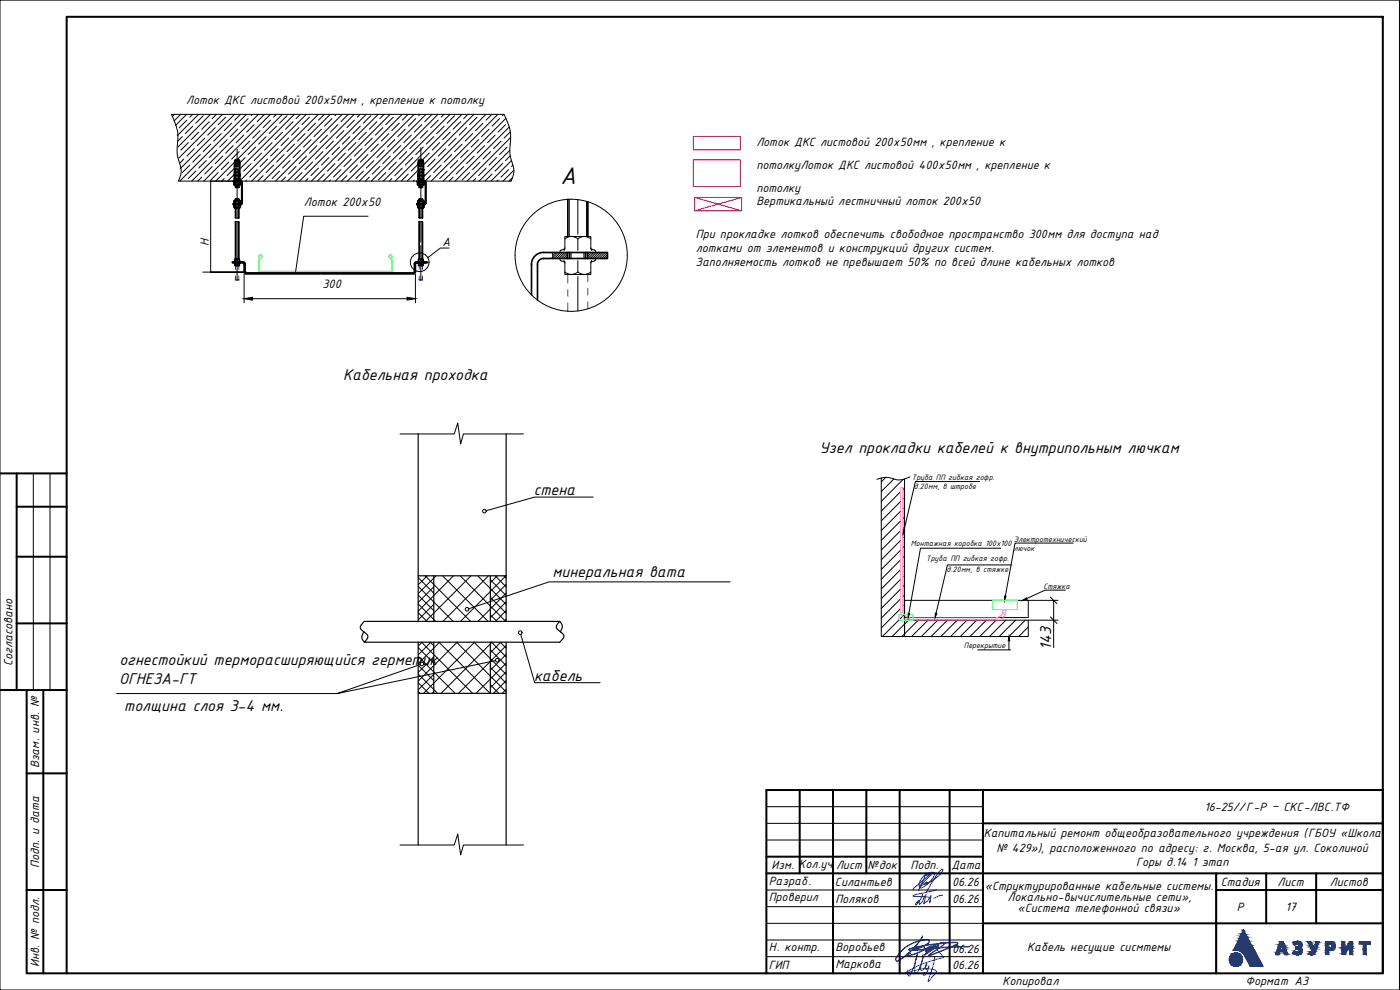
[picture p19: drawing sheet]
<svg xmlns="http://www.w3.org/2000/svg" width="420mm" height="297mm" viewBox="0 0 420 297" stroke-linecap="round" stroke-linejoin="round" font-family="sans-serif">
<defs><g id="words">
<text font-size="7.8" x="168.2" y="55.4">А</text>
<g font-size="5">
<text x="103" y="114.1">Кабельная проходка</text>
<text x="246" y="135.8">Узел прокладки кабелей к внутрипольным лючкам</text>
<text x="160.2" y="148.5">стена</text>
<text x="165.8" y="173.2">минеральная вата</text>
<text x="315.5" y="195" transform="rotate(-90 315.5 195)">143</text>
<text x="35.8" y="199.7">огнестойкий терморасширяющийся герметик</text>
<text x="35.7" y="205.1">ОГНЕЗА-ГТ</text>
<text x="160.3" y="204.2">кабель</text>
<text x="37.3" y="213.3">толщина слоя 3-4 мм.</text>
</g>
<g font-size="3.9">
<text x="55.9" y="31.3">Лоток ДКС листовой 200х50мм , крепление к потолку</text>
<text x="227" y="43.7">Лоток ДКС листовой 200х50мм , крепление к</text>
<text x="227" y="50.7">потолкуЛоток ДКС листовой 400х50мм , крепление к</text>
<text x="227" y="57.7">потолку</text>
<text x="91.2" y="61.9">Лоток 200х50</text>
<text x="227" y="61.5">Вертикальный лестничный лоток 200х50</text>
<text x="208.8" y="71.4">При прокладке лотков обеспечить свободное пространство 300мм для доступа над</text>
<text x="62.6" y="73.9" transform="rotate(-90 62.6 73.9)">H</text>
<text x="132.8" y="73.9">А</text>
<text x="208.8" y="75.6">лотками от элементов и конструкций других систем.</text>
<text x="208.8" y="79.7">Заполняемость лотков не превышает 50% по всей длине кабельных лотков</text>
<text x="96.8" y="86.5">300</text>
<text x="3.7" y="199.9" transform="rotate(-90 3.7 199.9)">Согласовано</text>
<text x="11.7" y="230.5" transform="rotate(-90 11.7 230.5)">Взам. инв. №</text>
<text x="361.5" y="243.3">16-25//Г-Р – СКС-ЛВС.ТФ</text>
<text x="295.2" y="251.2">Капитальный ремонт общеобразовательного учреждения (ГБОУ «Школа</text>
<text x="299" y="255.7">№ 429»), расположенного по адресу: г. Москва, 5-ая ул. Соколиной</text>
<text x="11.7" y="260.4" transform="rotate(-90 11.7 260.4)">Подп. и дата</text>
<text x="231.6" y="260.8">Изм. Кол.уч</text>
<text x="250.9" y="260.8">Лист</text>
<text x="260.4" y="260.8">№док</text>
<text x="273.3" y="260.8">Подп.</text>
<text x="285.5" y="260.6">Дата</text>
<text x="340.9" y="259.8">Горы д.14 1 этап</text>
<text x="230.7" y="265.4">Разраб.</text>
<text x="250.6" y="265.8">Силантьев</text>
<text x="285.8" y="265.8">06.26</text>
<text x="295.5" y="267.1">«Структурированные кабельные системы.</text>
<text x="366.4" y="265.8">Стадия</text>
<text x="383.4" y="265.8">Лист</text>
<text x="399.1" y="265.8">Листов</text>
<text x="230.7" y="270.4">Проверил</text>
<text x="250.7" y="270.8">Поляков</text>
<text x="285.8" y="270.8">06.26</text>
<text x="302.3" y="270.4">Локально-вычислительные сети»,</text>
<text x="305.3" y="273.7">«Система телефонной связи»</text>
<text x="371.2" y="273.3">Р</text>
<text x="385.8" y="273.3">17</text>
<text x="230.7" y="285.4">Н. контр.</text>
<text x="250.7" y="285.4">Воробьев</text>
<text x="285.8" y="285.8">06.26</text>
<text x="308.3" y="285.4">Кабель несущие сисмтемы</text>
<text x="11.7" y="290.1" transform="rotate(-90 11.7 290.1)">Инв. № подл.</text>
<text x="230.7" y="290.8">ГИП</text>
<text x="250.7" y="290.4">Маркова</text>
<text x="285.8" y="290.9">06.26</text>
<text x="300.9" y="295.4">Копировал</text>
<text x="373.8" y="295.4">Формат А3</text>
</g>
<g font-size="2.5">
<text x="273.7" y="144">Труба ПП гибкая гофр.</text>
<text x="274.2" y="146.7">д.20мм, в штробе</text>
<text x="273.3" y="163.9">Монтажная коробка 100х100</text>
<text x="304.3" y="162.6">Электротехнический</text>
<text x="304.3" y="165.3">лючок</text>
<text x="278" y="168.3">Труба ПП гибкая гофр.</text>
<text x="284.1" y="171.7">д.20мм, в стяжке</text>
<text x="313.2" y="176.7">Стяжка</text>
<text x="289.3" y="194.3">Перекрытие</text>
</g>
</g></defs>
<g fill="#fff" stroke="#fff" stroke-width=".3">
<path d="M125.3 61h2zM125.3 61l2.1 .1zM125.3 61l2.1 .1zM125.2 61.1h2.2zM125.2 61.1l2.1 .1z"/>
<path d="M125.4 60.3v.6h1.8zM125.4 60.9h1.8zM125.4 61h1.8zM125.4 61h1.8zM125.4 61h1.8zM125.3 61h1.9z"/>
<path d="M125.4 60.3h1.8v.6zM125.5 60.2l-.1 .1h1.8zM125.5 60.2l1.7 .1z"/>
<path d="M125.3 61.5h2zM125.2 61.4l2.1 .1zM125.2 61.4h2.2zM125.2 61.4h2.2zM125.3 61.3l2.1 .1z"/>
<path d="M125.4 61.6l1.8 .6v-.6zM125.4 61.6l1.8-.1zM125.4 61.5h1.8zM125.4 61.5h1.8zM125.4 61.5h1.8zM125.4 61.5h1.9z"/>
<path d="M125.4 61.6l1.8 .6h-1.8zM125.4 62.2h1.8zM125.4 62.2l1.6 .1z"/>
<path d="M70.1 61h2.1zM70.1 61l2.2 .1zM70.1 61l2.2 .1zM70.1 61.1h2.2zM70.1 61.1l2.1 .1z"/>
<path d="M70.3 60.3v.6h1.7zM70.3 60.9h1.7zM70.3 61h1.8zM70.2 61h1.9zM70.2 61h1.9zM70.1 61h2z"/>
<path d="M70.3 60.3h1.7v.6zM70.3 60.3h1.7zM70.4 60.2l1.6 .1z"/>
<path d="M70.1 61.5h2.1zM70.1 61.4l2.1 .1zM70.1 61.4h2.2zM70.2 61.3l2.1 .1zM70.2 61.3l2.1 .1z"/>
<path d="M70.3 61.6l1.7 .6v-.6zM70.3 61.6l1.8-.1zM70.3 61.5h1.8zM70.3 61.5h1.8zM70.2 61.5h1.9zM70.2 61.5h2z"/>
<path d="M70.3 61.6l1.7 .6h-1.7zM70.3 62.2h1.7zM70.3 62.2l1.6 .1z"/>
</g>
<path d="M73.3 89.6l2.5-.4v.8zM122.2 89.2l2.5 .4-2.5 .4z" fill="#000" stroke="#000" stroke-width=".3"/>
<path d="M71.2 44.8v20.6M126.3 44.3v21.1M173.4 59.9v10.4M71.2 66.5v17.5M126.3 66.5v6.1M126.3 73.7v10.3M173.4 83v10.3" fill="none" stroke="#000" stroke-width=".3"/>
<g fill="none" stroke="#000" stroke-width=".3">
<path d="M51.4 34.3h99.9a13.8 13.8 0 0 1 1.9 7.4l-.2 2.6a15.3 15.3 0 0 0 1.2 6.4 5.6 5.6 0 0 1-.8 3.6h-99.9a6.2 6.2 0 0 0 .1-6.2l-.5-2.5 .3-3.9a14 14 0 0 0-2-7.4zM52.4 34.3l-.7 .7M54.2 34.3l-2 2M56 34.3l-3.3 3.4M56.1 36.1l-2.3 2.2M57.8 34.3l-.8 .9M57.8 37.8l-2.2 2.3M59.6 34.3l-6.4 6.4M59.6 39.6l-2.2 2.3M61 34.7l-2.2 2.3M62.8 36.5l-2.2 2.3M63.2 34.3l-9.9 9.9"/>
<path d="M64.6 38.3l-2.2 2.3M65 34.3l-1.3 1.3M66.8 34.3l-13.2 13.2M67.7 35.2l-2.2 2.2M69.5 37l-2.2 2.2M70.4 34.3l-16.3 16.3M71.3 38.8l-2.2 2.2M72.2 34.3l-1.8 1.8M74 34.3l-20 20M74.5 35.6l-2.3 2.2M75.8 34.3l-.4 .4M76.3 37.4l-2.3 2.2"/>
<path d="M77.6 34.3l-20 20M78.1 39.2l-2.3 2.2M79.4 34.3l-2.2 2.2M81.2 34.3l-20 20M81.2 36.1l-2.2 2.2M83 34.3l-.9 .9M83 37.8l-2.2 2.3M84.8 34.3l-13.5 13.4M84.8 39.6l-2.3 2.3M86.1 34.7l-2.2 2.3M87.9 36.5l-2.2 2.3M88.3 34.3l-16.3 16.4"/>
<path d="M89.7 38.3l-2.2 2.3M90.1 34.3l-1.3 1.3M91.9 34.3l-19.9 20M92.9 35.2l-2.3 2.2M94.7 37l-2.3 2.2M95.5 34.3l-20 20M96.5 38.8l-2.3 2.2M97.3 34.3l-1.7 1.8M99.1 34.3l-20 20M99.6 35.6l-2.2 2.2M100.9 34.3l-.4 .4M101.4 37.4l-2.2 2.2"/>
<path d="M102.7 34.3l-20 20M103.2 39.2l-2.2 2.2M104.5 34.3l-2.2 2.2M106.3 34.3l-20 20M106.4 36.1l-2.3 2.2M108.1 34.3l-.8 .9M108.2 37.8l-2.3 2.3M109.9 34.3l-20 20M110 39.6l-2.3 2.3M111.3 34.7l-2.2 2.3M113.1 36.5l-2.2 2.3M113.5 34.3l-20 20"/>
<path d="M114.9 38.3l-2.3 2.3M115.3 34.3l-1.3 1.3M117.1 34.3l-20 20M118 35.2l-2.2 2.2M119.8 37l-2.2 2.2M120.7 34.3l-20 20M121.6 38.8l-2.2 2.2M122.5 34.3l-1.8 1.8M124.3 34.3l-20 20M124.8 35.6l-2.3 2.2M126 34.3l-.3 .4M126.6 37.4l-2.3 2.2"/>
<path d="M127.8 34.3l-20 20M128.4 39.2l-2.3 2.2M129.6 34.3l-2.1 2.2M131.4 34.3l-20 20M131.5 36.1l-2.2 2.2M133.2 34.3l-.8 .9M133.3 37.8l-2.2 2.3M135 34.3l-20 20M135.1 39.6l-2.2 2.3M136.4 34.7l-2.2 2.3M138.2 36.5l-2.2 2.3M138.6 34.3l-20 20"/>
<path d="M140 38.3l-2.2 2.3M140.4 34.3l-1.2 1.3M142.2 34.3l-15 15.1M143.2 35.2l-2.3 2.2M145 37l-2.3 2.2M145.8 34.3l-18.6 18.7M146.8 38.8l-2.3 2.2M147.6 34.3l-1.7 1.8M149.4 34.3l-20 20M149.9 35.6l-2.2 2.2M151.2 34.3l-.4 .4M151.7 37.4l-2.2 2.2"/>
<path d="M151.8 35.5l-18.8 18.8M152.8 38.1l-16.2 16.2M153.1 39.6l-1.8 1.8M54.7 41l-1.4 1.4M55.2 47.7l-1.3 1.3M56.5 42.8l-2.2 2.2M57 49.5l-2.3 2.3M58.3 44.6l-2.2 2.2M58.8 51.3l-2.3 2.3M60.1 46.4l-2.3 2.2M60.6 53.1l-1.2 1.2M61.4 41.4l-2.2 2.3"/>
<path d="M61.9 48.2l-2.3 2.2M63.2 43.2l-2.2 2.3M63.7 50l-2.3 2.2M65 45l-2.2 2.3M65.5 51.8l-2.3 2.2M66.4 40.1l-2.3 2.2M66.8 46.8l-2.2 2.3M67.3 53.6l-.8 .7M68.2 41.9l-2.3 2.2M68.6 48.6l-2.2 2.3M70 43.7l-2.3 2.2M70.4 48.1l.8-.5 .8 .5z"/>
<path d="M70.4 48.7l-5.7 5.6M70.4 52.3l-2.1 2M70.4 50.5l-2.2 2.2M70.4 48.1v1M70.4 54.1l-.3 .2M70.7 59.7v.5M70.8 48.3v.3M70.8 55.5v.8M70.9 51.4v.5l.3-.2 .2 .2v-.5M70.9 52.3v.5l.3-.2 .2 .2v-.5M70.9 50.5v.5l.3-.2 .2 .2v-.5M70.9 49.6v.5l.3-.2 .2 .2v-.5"/>
<path d="M71.6 48.3v.3M71.6 55.5v.8M71.6 59.7v.5M71.8 45.5l-2.3 2.2M72 48.1v1M72.2 52.2l-.2 .2M73.1 40.6l-2.2 2.2M73.6 47.3l-1.6 1.6M74 54l-.3 .3M74.9 42.3l-2.2 2.3M75.4 49.1l-2.3 2.2M76.7 44.1l-2.2 2.3"/>
<path d="M77.2 50.9l-2.3 2.2M78.5 45.9l-2.2 2.3M79 52.7l-1.7 1.6M79.9 41l-2.3 2.2M80.3 47.7l-2.2 2.3M81.7 42.8l-2.3 2.2M82.1 49.5l-2.2 2.3M83.5 44.6l-2.3 2.2M83.9 51.3l-2.2 2.3M85.3 46.4l-2.3 2.2M85.7 53.1l-1.2 1.2M86.6 41.4l-2.3 2.3"/>
<path d="M87.1 48.2l-2.3 2.2M88.4 43.2l-2.3 2.3M88.8 50l-2.2 2.2M90.2 45l-2.3 2.3M90.6 51.8l-2.2 2.2M91.5 40.1l-2.2 2.2M92 46.8l-2.3 2.3M92.4 53.6l-.7 .7M93.3 41.9l-2.2 2.2M93.8 48.6l-2.3 2.3M95.1 43.7l-2.2 2.2M95.6 50.4l-2.3 2.3"/>
<path d="M96.9 45.5l-2.2 2.2M97.4 52.2l-2.1 2.1M98.3 40.6l-2.3 2.2M98.7 47.3l-2.2 2.2M99.2 54l-.3 .3M100.1 42.3l-2.3 2.3M100.5 49.1l-2.2 2.2M101.9 44.1l-2.3 2.3M102.3 50.9l-2.2 2.2M103.7 45.9l-2.3 2.3M104.1 52.7l-1.6 1.6M105 41l-2.2 2.2"/>
<path d="M105.5 47.7l-2.3 2.3M106.8 42.8l-2.2 2.2M107.3 49.5l-2.3 2.3M108.6 44.6l-2.2 2.2M109.1 51.3l-2.3 2.3M110.4 46.4l-2.2 2.2M110.9 53.1l-1.3 1.2M111.7 41.4l-2.2 2.3M112.2 48.2l-2.2 2.2M113.5 43.2l-2.2 2.3M114 50l-2.3 2.2M115.3 45l-2.2 2.3"/>
<path d="M115.8 51.8l-2.3 2.2M116.7 40.1l-2.3 2.2M117.1 46.8l-2.2 2.3M117.6 53.6l-.8 .7M118.5 41.9l-2.3 2.2M118.9 48.6l-2.2 2.3M120.3 43.7l-2.3 2.2M120.7 50.4l-2.2 2.3M122.1 45.5l-2.3 2.2M122.5 52.2l-2.1 2.1M123.4 40.6l-2.2 2.2M123.9 47.3l-2.3 2.2"/>
<path d="M124.3 54l-.3 .3M125.2 42.3l-2.2 2.3M125.5 48.1l.8-.5 .8 .5zM125.5 48.1v1M125.6 52.8l-.4 .3M125.6 51l-3.4 3.3M125.6 49.2l-2.2 2.1M125.9 59.7v.5M125.9 48.3v.3M125.9 55.5v.8M126 51.4v.5l.3-.2 .3 .2v-.5M126 52.3v.5l.3-.2 .3 .2v-.5"/>
<path d="M126 50.5v.5l.3-.2 .3 .2v-.5M126 49.6v.5l.3-.2 .3 .2v-.5M126.7 48.3v.3M126.7 55.5v.8M126.7 59.7v.5M127 44.1l-2.2 2.3M127.1 48.1v1M127.5 50.9l-.3 .3M128.8 45.9l-2.2 2.3M129.3 52.7l-1.7 1.6M130.2 41l-2.3 2.2M130.6 47.7l-2.2 2.3"/>
<path d="M132 42.8l-2.3 2.2M132.4 49.5l-2.2 2.3M133.8 44.6l-2.3 2.2M134.2 51.3l-2.2 2.3M135.6 46.4l-2.3 2.2M136 53.1l-1.2 1.2M136.9 41.4l-2.3 2.3M137.4 48.2l-2.3 2.2M138.7 43.2l-2.3 2.3M139.2 50l-2.3 2.2M140.5 45l-2.3 2.3M140.9 51.8l-2.2 2.2"/>
<path d="M141.8 40.1l-2.2 2.2M142.3 46.8l-2.3 2.3M142.7 53.6l-.7 .7M143.6 41.9l-2.2 2.2M144.1 48.6l-2.3 2.3M145.4 43.7l-2.2 2.2M145.9 50.4l-2.3 2.3M147.2 45.5l-2.2 2.2M147.7 52.2l-2.1 2.1M148.6 40.6l-2.3 2.2M149 47.3l-2.2 2.2M149.5 54l-.3 .3"/>
<path d="M150.4 42.3l-2.3 2.3M150.8 49.1l-2.2 2.2M152.2 44.1l-2.3 2.3M152.6 50.9l-2.2 2.2M153 45.1l-9.2 9.2M153.1 43.2h.1M153.1 46.8l-1.4 1.4M153.2 41.3l-13 13M153.5 48.2l-6.1 6.1M153.8 53.3l-1 1M153.9 49.6l-.4 .4M154.2 51.1l-3.2 3.2"/>
<path d="M170.8 59.8v11.2M70.6 66.4l.5 .1M70.6 65.3l1.2 .1M70.7 62.3v3.1M70.7 66.5v11.3M71.2 66.5l.5 .1M71.6 62.3v3.1M71.6 66.5v11.3M125 78.6v.3l.3-.3M125.1 78.6h-.1M125.2 78.6l-.1 .1M125.4 78.6l-.3 .3"/>
<path d="M125.5 78.6l-.3 .3M125.6 78.6l-.3 .3M125.7 66.4l1.1 .2M125.7 65.3l1.2 .1M125.8 78.6l-.3 .3M125.8 78.7l-.2 .2M125.8 78.8l-.1 .1M125.9 62.3v3.1M125.9 66.5v11.3M126 78.6v.3M126.6 78.6v.3M126.7 62.3v3.1"/>
<path d="M126.7 66.5v11.3M126.9 78.6l-.1 .1M127 78.6l-.2 .2M127.1 78.6l-.3 .3M127.2 78.6l-.3 .3M127.3 78.6l-.3 .3M127.4 78.6l-.3 .3M127.6 78.6l-.3 .3M127.7 78.6l-.3 .3M127.8 78.6l-.3 .3M127.8 78.7l-.2 .2M127.8 78.8l-.1 .1"/>
<path d="M165.6 75.8l.3 .9-.4 .9M166.1 75.8l-.3 .3M166.8 75.8l-.9 .9M167.5 75.8l-1.8 1.8M168.1 75.8l-1.8 1.8M168.8 75.8l-1.8 1.8M169.5 75.8l-1.8 1.8M170.2 75.8l-1.8 1.8M170.3 76.3l-1.2 1.3M170.3 77l-.6 .6M171.4 75.8v1.8M175.2 75.8v1.8"/>
<path d="M176 60.4v10.6M176.9 75.8l-.6 .6M177.6 75.8l-1.3 1.2M178.3 75.8l-1.8 1.8M178.9 75.8l-1.8 1.8M179.6 75.8l-1.8 1.8M180.3 75.8l-1.8 1.8M181 75.8l-1.8 1.8M181.6 75.8l-1.8 1.8M182.3 75.8l-1.8 1.8M182.3 76.4l-1.1 1.2M182.3 77.1l-.5 .5"/>
<path d="M70.6 83.9l1.2 .1M125.7 83.9l1.2 .1"/>
</g>
<g fill="none" stroke="#000" stroke-width=".5">
<path d="M70 54.3l2.6 .2 .1 6.5-.2 .3h-2.5l2.3-.1 .2-.2v-6.3l-.2-.2zM70.2 55.4h.5M70.2 54.8h.5M70.2 54.5h2v.2h-2zM70.2 54.9l1.7-.2 .3 .2v.5l-1.8 .1-.2-.1zM70.2 52.6l.2 .2M70.3 53.6v.2M70.4 54.3h1.6zM70.4 49.1h1.6v4.5h-1.6zM70.4 54.3v-.5h1.6v.5M70.4 52.2l-.1 .4M70.5 49.4h.3v.6h-.2v-.6l-.1 .6z"/>
<path d="M70.6 49.5h.2M70.7 55.4h.9M70.7 52.7l-.1 .4zM70.7 51.4v.5zM70.7 48.4v.2M70.7 50.7v2.5M70.7 54.9v.5M70.7 55.5v.7M70.7 59.8v.4M70.7 54.9h.9M70.7 59.7l1 .1zM70.8 48.3l.9 .1z"/>
<path d="M71.6 49.4h.2v.6v-.6v.6h-.2zM71.6 49.5h.2M71.6 54.8h.5M71.6 54.9v.5M71.7 52.7v.4zM71.7 51.4v.5zM71.7 55.5v.7h-1h1M71.7 59.8v.4l.3 .1 .2 .9M71.7 48.4v.2M71.7 50.7v2.4M71.8 48.6l-1.4 .1v.4M71.8 48.6l.1 .5"/>
<path d="M72 53.6v.2M72 52.2l.1 .4M72.1 52.6l-.1 .2M72.1 55.4h-.5M125.3 55.4h.5M125.3 54.8h.5M125.3 54.5h2v.2h-2zM125.3 54.9l1.7-.2 .3 .2v.5l-1.7 .1-.3-.1zM125.4 52.8h.1M125.5 53.6v.2M125.5 54.3h1.6zM125.5 49.1h1.6v4.5h-1.6z"/>
<path d="M125.5 54.3v-.5h1.6v.5M125.5 52.2l-.1 .5M125.6 49.1v-.4l1.4-.1v.5M125.6 49.4h.3v.6h-.2v-.6l-.1 .6zM125.7 49.5h.2M125.8 51.4v.5zM125.8 59.8h1zM125.8 50.7v2.4M125.8 48.4h1zM125.8 48.4v.2M125.8 55.5v.7M125.8 59.8v.4"/>
<path d="M125.8 55.4h1M125.8 54.9v.5M125.8 54.9h1M126.7 49.4h.2v.6v-.6v.6h-.2zM126.7 49.5h.2M126.8 51.4v.5zM126.8 54.8h.5M126.8 55.5v.7h-1h1M126.8 59.8v.4l.4 .1 .1 .9M126.8 48.4v.2M126.8 50.7v2.4M126.8 54.9v.5"/>
<path d="M126.8 52.7v.4zM127.1 53.6v.2M127.1 52.2v.6M127.3 55.4h-.5M127.7 54.7l-.2-.2-2.4-.2h2.4l.3 .4M127.7 54.7v6.3M127.8 54.7v6.3M170.4 59.8v11.2M70.2 61.3l.1 .9 .4 .1v3.1M70.2 61.3l2.1 .1-.2 .1-.2 .8h-1.5zM70.2 61.3l2 .1-.3 .9h-1.4M70.3 60.3l1.6-.1 .1 .7 .3 .2-2.1 .1z"/>
<path d="M70.3 62.2l.2 .1M70.3 60.3h1.3M70.3 79h1.7M70.3 79h.2M70.5 78.5v-.7h1.3l.1 .7M70.5 79v.7h1.3l.1-.7M70.5 79v.1M70.5 79.5h.6M70.5 78.3l-.2 .2 1.7-.1M70.7 66.5v11.3M70.7 61.5v.7h.9M70.7 62.2l-.2 .1"/>
<path d="M70.7 60.3v.7M71.1 77.9h-.6M71.1 79.5h.7M71.2 77.9v.6M71.2 79v.5M71.6 60.3v.7M71.6 61.5v.7M71.7 62.3v3.1M71.7 66.6v11.2M71.8 60.2l.2 .1M71.8 78.3l.2 .1M71.8 77.9h-.6"/>
<path d="M71.8 60.2h-1.4l-.3 .9 2.1 .1M71.8 60.2l-.2 .1M71.8 79v.1M72 79h-.1M72 62.2h-.4M124.4 79.2v2.4l-.3 .3h-50.3l-.2-.2-.2-3-3.7-.1v.3h3.4l.2 .3v2.6l.6 .4h50.2l.4-.2 .2-.4v-2.4M125 78.6l-.5 .1-.1 .5M125 78.8l-.3 .4M125 78.6h3.2v.3h-3.2M125.4 62.2l.2 .1M125.5 79h.1M125.5 79h1.6"/>
<path d="M125.5 60.2h1.5l.4 .9-2.1 .1zM125.6 78.5v-.7h1.4v.7M125.6 79v.7h1.4v-.7M125.6 79v.1M125.6 60.2l-.2 .1M125.6 79.5h.7M125.6 60.2l1.1 .1M125.6 62.3h1.4l.4-.9-2.1-.1h2l-.3 1h-1.5l-.3-.9 .2 .2v.6l.4 .1v3.1M125.8 78.6v.3M125.8 66.5v11.3M125.8 61.5l.1 .7-.3 .1M125.9 60.3l-.1 .7"/>
<path d="M125.9 78.6v.3M126.3 77.9h-.7M126.3 79.5h.6M126.3 77.9v.6M126.3 79v.5M126.7 78.6v.3M126.7 60.3l.1 .7M126.7 62.2h-.8M126.8 61.5l-.1 .7M126.8 62.3v3.1M126.8 66.6v11.2M126.8 78.6v.3"/>
<path d="M126.9 60.2l-.2 .1M126.9 60.2l.2 .1M126.9 78.3l.3 .2h-1.8l.2-.2M126.9 77.9h-.6M127 60.2h-1.5l-.1 .7-.2 .2 2.1 .1M127 79l-.1 .1M127.1 79h-.1M127.1 62.2h-.4M127.7 61l-.2 .2-2.4 .1h2.4l.3-.3M163.1 75.7a3.6 3.6 0 0 0-3.6 3.6v9.2M163.1 77.5a1.81 1.81 0 0 0-1.8 1.8v10.7M163.1 75.8h19.2v1.8h-19.2"/>
<path d="M170.3 75.8v1.8M170.9 75.8v1.8M175.7 75.8v1.8M176.3 75.8v1.8M176.4 60.5v10.5"/>
</g>
<!-- layer: PDF _0 -->
<g fill="none" stroke="#000" stroke-width=".3">
<path d="M168.6 75.8h9.6M169.2 75.1l.3-.4v-3.7h7.8v3.7l.3 .4M169.2 78.5l-.8-.2a.37 .37 0 0 1-.3-.5 .37 .37 0 0 1 .5-.2h9.6a.37 .37 0 0 1 .6 .2 .37 .37 0 0 1-.4 .5l-.8 .2M169.2 78.2l.3 .4v3.8h7.8v-3.8l.3-.4M169.2 78.5l.3 .4M169.5 74.4l-.1 .3-1 .3a.37 .37 0 0 0-.3 .5 .37 .37 0 0 0 .5 .2M173.4 71.7v3.4M173.4 78.2v3.4M173.4 71.7a3 3 0 0 0-3.9 0M177.3 71.7a2.99 2.99 0 0 0-3.9 0M177.3 74.4l.3 .4 .8 .2a.37 .37 0 0 1 .4 .5 .37 .37 0 0 1-.6 .2M177.6 78.5l-.3 .4"/>
<path d="M169.5 81.6a3 3 0 0 0 3.9 0M173.4 81.6a2.99 2.99 0 0 0 3.9 0M264.5 143.4v47.6h7v-47.3M265.8 143.2l-1.3 1.4M268.3 143.7l-3.8 3.8M270.2 147.6l-5.7 5.8M270.2 150.5l-5.7 5.8M270.2 153.4l-5.7 5.8M270.2 156.3l-5.7 5.8M270.2 159.3l-5.7 5.7M271.1 143.8l-6.6 6.6M271.5 146.3l-.5 .5"/>
<path d="M271.5 149.3l-.5 .4M271.5 152.2l-.5 .4M271.5 155.1l-.5 .5M271.5 158.1l-.5 .4M273.1 143.1a6.4 6.4 0 0 1-6.2 .2l-1.2-.1-2.5 .6M270.2 162.2l-5.7 5.8M270.2 165.1l-5.7 5.8M270.2 168l-5.7 5.8M270.2 170.9l-5.7 5.8M270.2 173.9l-5.7 5.7M270.2 176.8l-5.7 5.8M270.2 179.7l-5.7 5.8"/>
<path d="M271.5 161l-.5 .4M271.5 163.9l-.5 .4M271.5 166.8l-.5 .4M271.5 169.7l-.5 .5M271.5 172.7l-.5 .4M271.5 175.6l-.5 .4M271.5 178.5l-.5 .4M315.2 179.2l2 1.9M270.2 182.6l-5.7 5.8M271.5 186.1h37.1v4.9h-37.1zM271.5 180.1h37.1v5.2h-37.1zM271.5 181.4l-.5 .4"/>
<path d="M271.5 184.3l-6.7 6.7M272.7 186.1l-5 4.9M275.6 186.1l-4.9 4.9M278.5 186.1l-4.9 4.9M281.4 186.1l-4.9 4.9M284.3 186.1l-4.9 4.9M287.3 186.1l-5 4.9M290.2 186.1l-4.9 4.9M293.1 186.1l-4.9 4.9M296 186.1l-4.9 4.9M298.9 186.1l-4.9 4.9M301.9 186.1l-4.9 4.9"/>
<path d="M304.8 186.1l-4.9 4.9M307.7 186.1l-4.9 4.9M308.6 188.1l-2.9 2.9M315.2 185.1l2 2"/>
</g>
<g fill="none" stroke="#00f" stroke-width=".3">
<path d="M70.7 79.7v1.1M71.7 79.7v1.1M125.8 79.7v1.1M126.8 79.7v1.1M70.7 82.8v1.2M71.7 82.8v1.2M125.8 82.8v1.2M126.8 82.8v1.2M170.4 82.4v2.5M170.4 86.9v2M170.4 90.9v2.5M176.4 82.4v2.1"/>
<path d="M176.4 86.5v2M176.4 90.5v2.2"/>
</g>
<g fill="none" stroke="#000" stroke-width=".3">
<path d="M63.2 54.3h6.8M63.2 54.4h.1M63.2 54.4v27.2M134.7 74.4h-2.6l-3.7 2.9M60.9 81.6h13h-10.7M63.2 81.6h.1M73.3 82.3v8.6M75.8 89.6h46.4M124.7 82.3v8.6"/>
<circle cx="126" cy="78.7" r="2.8"/>
<circle cx="171.4" cy="76.6" r="16.8"/>
</g>
<!-- layer: PDF _0 -->
<path d="M77.8 77.2l.1 .2M77.8 77.2a.45 .45 0 0 1 .1-.6 .45 .45 0 0 1 .6 .1 .45 .45 0 0 1 0 .6 .51 .51 0 0 0-.1-.7 .51 .51 0 0 0-.7 .1 .51 .51 0 0 0 .2 .8M77.9 77.4l-.1 .5M77.9 77.4l-.2 .7 .1 3.3h39.7l.1-3.3-.3-.4v-.3M116.8 77.3a.47 .47 0 0 1 0-.6 .47 .47 0 0 1 .7 0 .47 .47 0 0 1-.1 .7M117.5 77.3a.5 .5 0 0 0-.1-.7 .5 .5 0 0 0-.6 0 .5 .5 0 0 0 0 .7M117.5 77.3l-.2 .2 .3 .6-.1 3.4h-39.7l-.2-.2 .2-3.4" fill="none" stroke="#0f0" stroke-width=".3"/>
<path d="M110.5 64.9h-19.4l-2.4 16.5" fill="none" stroke="#000" stroke-width=".3"/>
<path d="M208.1 40.9h14.1v4h-14.1zM208.1 47.9h14.1v8.1h-14.1zM208.5 59.2h14.1v4h-14.1zM208.5 59.2l14.1 4M222.6 59.2l-14.1 4" fill="none" stroke="#f00" stroke-width=".3"/>
<g fill="none" stroke="#000" stroke-width=".3">
<path d="M125.5 178.6l4.7 4.6M125.5 175.9l10.5 10.5M125.5 173.3l4.7 4.7M125.6 172.8l-.1 .1M127.6 172.8l2.6 2.5M128.2 172.8l-2.7 2.7M130.2 173.4l-4.7 4.7M130.2 176.1l-4.7 4.6M130.2 175.4l11.1 11M130.9 172.8l-.7 .6M132.8 172.8l13.7 13.6M136.1 172.8l-10.6 10.6"/>
<path d="M138.1 172.8l13.7 13.6M141.4 172.8l-13.7 13.6M143.3 172.8l3.9 3.8M146.6 172.8l-13.7 13.6M147.2 179.2l4.7 4.8M147.2 176.6l4.7 4.7M147.2 174l4.7 4.7M147.2 177.4l-9 9M148.6 172.8l3.3 3.3M149.2 172.8l-2 2M151.2 172.8l.7 .6M151.9 172.8l-4.7 4.7"/>
<path d="M151.9 175.3l-4.7 4.8M151.9 178l-8.4 8.4M125.5 196.9l11.1 11.1M125.5 181.2l5.3 5.2M125.5 199.6l4.7 4.6M125.5 194.3l4.7 4.7M125.5 183.8l2.6 2.6M126.5 192.7l15.3 15.3M126.7 192.7l-1.2 1.2M129.1 192.7l1.1 1M129.3 192.7l-3.8 3.8M130.2 181.3l-4.7 4.7"/>
<path d="M130.2 197.1l-4.7 4.6M131.7 192.7l15.4 15.3M131.9 192.7l-6.4 6.4M137 192.7l14.9 14.9M137.2 192.7l-11.7 11.7M142.3 192.7l9.6 9.6M142.4 192.7l-15.3 15.3M147.2 195l4.7 4.7M147.2 184.5l1.9 1.9M147.5 192.7l4.4 4.4M147.7 192.7l-15.3 15.3M150.1 192.7l1.8 1.8"/>
<path d="M150.3 192.7l-3.1 3.1M151.9 193.7l-14.3 14.3M151.9 199l-9 9M151.9 180.6l-4.7 4.7M151.9 183.2l-3.2 3.2M151.9 185.8l-.6 .6M151.9 196.4l-4.7 4.7M125.5 202.2l5.8 5.8M125.5 207.5l.6 .5M125.5 204.8l3.2 3.2M130.2 202.3l-4.7 4.7M130.2 207.6l-.5 .4"/>
<path d="M147.2 205.5l2.5 2.5M147.2 200.2l4.7 4.8M151.9 201.6l-4.7 4.8M151.9 204.2l-3.8 3.8M151.9 206.9l-1.2 1.1"/>
</g>
<!-- layer: PDF _0 -->
<path d="M125.5 130.2v56.2M151.9 130.2v56.2M125.5 172.8h26.4M130.2 172.8v13.6M147.2 172.8v13.6M109.2 189.6a2.15 2.15 0 0 0 .2 3.1M125.5 192.7v60.8M130.2 192.7v15.3M147.2 192.7v15.3M151.9 192.7v60.8M168 186.4h-58.6a1.98 1.98 0 0 0-1.1 2.3l.2 .3a3.4 3.4 0 0 1 1.9 2l-.3 .8-.7 .9h58.6a1.96 1.96 0 0 0 1.1-2.3l-.3-.3a3.3 3.3 0 0 1-1.9-2l.4-.8 .7-.9a2.14 2.14 0 0 1 .2 3.2M125.5 208h26.4" fill="none" stroke="#000" stroke-width=".35"/>
<g fill="none" stroke="#000" stroke-width=".3">
<path d="M120 130.2h16.3l1.1-3.3 .8 6.3 .9-3h18M178 149.1h-17.5l-14.6 4.1M219.1 174.6h-54.3l-24.1 8.1M148.7 198.2l-47.5 9.9 24.9-8.7M156.3 190.3l4.2 14.5h19.6M35 208.1h66.2M120 253.5h16.3l1.1-3.3 .8 6.3 .9-3h18"/>
<circle cx="145.4" cy="153.4" r=".54"/>
<circle cx="126.6" cy="199.2" r=".54"/>
<circle cx="140.2" cy="182.8" r=".54"/>
<circle cx="149.2" cy="198.1" r=".54"/>
<circle cx="156.1" cy="189.8" r=".54"/>
</g>
<path d="M294 144.5h-19.3l-3.4 14.5M300.3 164.5h-24l-3.5 19.5M303.6 169.5h-19.3l-3.4 14.5M319.8 177.1h-6.1l-5.5 2.5M322.1 162.9h-17.5l-2.9 15.9M293.4 195h9.9M302.8 192.3v2.7M308.6 180.1h8.9M308.6 186.1h8.9M316.2 180.1v14.2" fill="none" stroke="#000" stroke-width=".3"/>
<path d="M271.1 159h.4l-.5 1.3zM301.5 178.8l.4 .1-.4 1.2zM307 180.1l1-.7 .2 .4zM272.6 184h.4l-.4 1.3zM280.7 184l.4 .1-.5 1.2zM302.8 191l.2 1.3h-.4z" fill="#000" stroke="#000" stroke-width=".3"/>
<!-- layer: PDF _0 -->
<path d="M270.2 146.3h.8v37.5h-.8v-37.5h.8M270.2 183.8a2.59 2.59 0 0 0 2.7 2.3M271 183.8a2.11 2.11 0 0 0 1.9 1.5M301 183.8a2.11 2.11 0 0 1-1.8 1.5v.8h-26.3v-.8h26.3v.8a2.59 2.59 0 0 0 2.6-2.3M301 182.9h.8v.9h-.8v-.9h.8" fill="none" stroke="#f0f" stroke-width=".3"/>
<path d="M269.9 184.3h4.1v1.8h-4.1zM297.8 180.1h7.5v2.8h-7.5z" fill="none" stroke="#0ff" stroke-width=".3"/>
<path d="M272.4 291l.1 1.4 .4 .5 1.4-2.9 1.2-4.4-.9 3.4v2.8l.1 .2h.3l.7-.8 1.6-4.3-.3-.5-.8 4.6 .4 .1 .4-.1 1-1.2 .1-.7-.4 1 .1 .7 .5-.1 .5-.9-.8 2.3-.3 .4-.5 .1-.1-.2 .3-.6M280.6 284.2l2.5 2.8v.3l-6.4 2-5 2.7 5.3-1.3 3.6 .3 .4 .4v.5l-2.4 2.6 1.5-4.8 .5-2.6" fill="none" stroke="#003fff" stroke-width=".3"/>
<g fill="#2a3756" stroke="#2a3756" stroke-width=".3">
<path d="M370.2 285.1h.3z"/>
<path d="M392.4 282.5h.5z"/>
<path d="M393.3 286.5h.6z"/>
<path d="M389.3 282.4h.2z"/>
<path d="M389.1 286.5h.6z"/>
<path d="M385.5 286.4h1z"/>
<path d="M373.1 279.2l.2 .1zM373.1 279.2l.2 .1z"/>
<path d="M373 279.3l.4 .1zM373 279.3l.4 .1h-.5z"/>
<path d="M372.9 279.4l.8 .7-.3-.7zM372.9 279.4l.8 .7h-1.1z"/>
<path d="M372.6 280.1l1.3 .2-.2-.2zM372.6 280.1l1.3 .2h-1.4z"/>
<path d="M372.5 280.3l1.6 .6-.2-.6zM372.5 280.3l1.6 .6h-1.9z"/>
<path d="M372.2 280.9l2.2 .4-.3-.4zM372.2 280.9l2.2 .4h-2.4z"/>
<path d="M372 281.3l2.5 .2-.1-.2zM372 281.3l2.5 .2h-2.6z"/>
<path d="M371.9 281.5l3 .8-.4-.8zM371.9 281.5l3 .8h-3.4z"/>
<path d="M371.5 282.3l3.5 .1zM371.5 282.3l3.5 .1z"/>
<path d="M371.5 282.4l4.1 1.1-.6-1.1zM371.5 282.4l4.1 1.1h-4.7z"/>
<path d="M370.9 283.5l4.8 .3-.1-.3zM370.9 283.5l4.8 .3h-4.9z"/>
<path d="M370.8 283.8l5.3 .6-.4-.6zM370.8 283.8l5.3 .6h-5.6z"/>
<path d="M370.5 284.4l5.6 .1zM370.5 284.4l5.6 .1z"/>
<path d="M370.5 284.5l5.8 .4-.2-.4zM370.5 284.5l5.8 .4h-6z"/>
<path d="M370.3 284.9l6.1 .2-.1-.2zM370.3 284.9l6.1 .2h-6.2z"/>
<path d="M370.2 285.1h.7zM370.2 285.1h.5z"/>
<path d="M370.9 285.1h5.5zM370.9 285.1h5.5z"/>
<path d="M370.2 285.1h.5zM370.2 285.1h.3z"/>
<path d="M371.1 285.1h5.3zM371.1 285.1h5.3z"/>
<path d="M371.3 285.1h5.2zM371.3 285.1h5.2z"/>
<path d="M371.3 285.1h5.2zM371.3 285.1h5.2z"/>
<path d="M371.4 285.1l5.1 .1zM371.4 285.1l5.1 .1z"/>
<path d="M371.6 285.2h4.9zM371.6 285.2h4.9z"/>
<path d="M371.8 285.2l4.8 .1zM371.8 285.2l4.8 .1z"/>
<path d="M371.9 285.3l4.7 .1zM371.9 285.3l4.7 .1z"/>
<path d="M372.1 285.4h4.5zM372.1 285.4h4.5z"/>
<path d="M372.3 285.4l4.4 .1zM372.3 285.4l4.4 .1z"/>
<path d="M372.4 285.5l4.3 .1zM372.4 285.5l4.3 .1z"/>
<path d="M372.6 285.6l4.2 .1zM372.6 285.6l4.2 .1z"/>
<path d="M372.7 285.7h4.1zM372.7 285.7h4.1z"/>
<path d="M372.7 285.7l4.2 .2zM372.7 285.7l4.2 .2z"/>
<path d="M372.8 285.9l4.1 .1zM372.8 285.9l4.1 .1z"/>
<path d="M373 286l4 .1zM373 286l4 .1z"/>
<path d="M373.1 286.1l4 .2zM373.1 286.1l4 .2z"/>
<path d="M373.2 286.3l3.9 .1zM373.2 286.3l3.9 .1z"/>
<path d="M373.3 286.4l3.9 .1zM373.3 286.4l3.9 .1z"/>
<path d="M373.4 286.5l3.9 .2-.1-.2zM373.4 286.5l3.9 .2h-3.8z"/>
<path d="M373.5 286.7l4.1 .4-.3-.4zM373.5 286.7l4.1 .4h-3.9z"/>
<path d="M373.7 287.1l4.1 .6-.2-.6zM373.7 287.1l4.1 .6h-3.8z"/>
<path d="M374 287.7h3.8zM374 287.7h3.8z"/>
<path d="M374 287.7l4.2 .6-.4-.6zM374 287.7l4.2 .6h-3.9z"/>
<path d="M374.3 288.3l4 .2-.1-.2zM374.3 288.3l4 .2h-3.9z"/>
<path d="M374.4 288.5l4.1 .4-.2-.4zM374.4 288.5l4.1 .4h-3.8z"/>
<path d="M374.7 288.9l4.1 .5-.3-.5zM374.7 288.9l4.1 .5h-3.8z"/>
<path d="M375 289.4l4.1 .5-.3-.5zM375 289.4l4.1 .5h-3.9z"/>
<path d="M375.2 289.9h3.9zM375.2 289.9h3.3z"/>
<path d="M375.2 289.9h3.3zM375.2 289.9h1.9z"/>
<path d="M407.9 282.5l3.4 .4v-.4zM407.9 282.5l3.4 .4h-3.4z"/>
<path d="M407.9 282.9l3.4 .4v-.4zM407.9 282.9l3.4 .4h-3.4z"/>
<path d="M409.1 283.3l.9 1.6v-1.6zM409.1 283.3l.9 1.6h-.9z"/>
<path d="M409.1 284.9l.9 1.5v-1.5zM409.1 284.9l.9 1.5h-.9z"/>
<path d="M405 282.5l1 .6v-.6zM405 282.5l1 .6h-1.4z"/>
<path d="M402.7 282.5l.9 1v-1zM402.7 282.5l.9 1h-.9z"/>
<path d="M404.6 283.1l1.4 .8v-.8zM404.6 283.1l1.4 .8h-1.8z"/>
<path d="M405.1 283.9h.9zM405.1 283.9h.9z"/>
<path d="M404.2 283.9h.9zM404.2 283.9h.9z"/>
<path d="M404.2 283.9h.9zM404.2 283.9l.8 .1z"/>
<path d="M405.1 283.9l.9 .2v-.2zM405.1 283.9l.9 .2h-.9z"/>
<path d="M404.1 284l.8 .2 .1-.2zM404.1 284l.8 .2h-.9z"/>
<path d="M404 284.2h.9zM404 284.2l.9 .1z"/>
<path d="M402.7 283.5l.9 .8v-.8zM402.7 283.5l.9 .8h-.9z"/>
<path d="M405.1 284.1l.9 .4v-.4zM405.1 284.1l.9 .4h-1z"/>
<path d="M402.7 284.3l.9 .2v-.2zM402.7 284.3l.9 .2h-.9z"/>
<path d="M405 284.5h1zM405 284.5h1z"/>
<path d="M404 284.3l.7 .3 .2-.3zM404 284.3l.7 .3h-.9z"/>
<path d="M403.8 284.6h.9zM403.8 284.6l.8 .1z"/>
<path d="M402.7 284.5l.9 .2v-.2zM402.7 284.5l.9 .2h-.9z"/>
<path d="M403.7 284.7l.8 .2 .1-.2zM403.7 284.7l.8 .2h-.9z"/>
<path d="M403.6 284.9h.9zM403.6 284.9l.9 .1z"/>
<path d="M402.7 284.7l.9 .3v-.3zM402.7 284.7l.9 .3h-.9z"/>
<path d="M402.7 285l1.7 .1 .1-.1zM402.7 285l1.7 .1h-1.7z"/>
<path d="M405 284.5l1 .9v-.9zM405 284.5l1 .9h-1z"/>
<path d="M402.7 285.1l1.1 1 .6-1zM402.7 285.1l1.1 1h-1.1z"/>
<path d="M405 285.4l1 1v-1zM405 285.4l1 1h-1z"/>
<path d="M402.7 286.1l.9 .3 .2-.3zM402.7 286.1l.9 .3h-.9z"/>
<path d="M397.8 282.5h1.7zM397.8 282.5h1.7z"/>
<path d="M397.8 282.5h1.9zM397.8 282.5h1.9z"/>
<path d="M397.8 282.5l2 .1zM397.8 282.5l2 .1z"/>
<path d="M397.8 282.6h2.1zM397.8 282.6h2.1z"/>
<path d="M397.8 282.6l2.3 .1zM397.8 282.6l2.3 .1z"/>
<path d="M397.8 282.7h2.4zM397.8 282.7h2.4z"/>
<path d="M397.8 282.7l2.5 .2zM397.8 282.7l2.5 .2z"/>
<path d="M397.8 282.9h2.6zM397.8 282.9h2.6z"/>
<path d="M397.8 282.9l2.6 .1zM397.8 282.9l2.6 .1z"/>
<path d="M397.8 283l2.7 .1zM397.8 283l2.7 .1z"/>
<path d="M397.8 283.1l2.8 .1zM397.8 283.1l2.8 .1z"/>
<path d="M397.8 283.2l2.8 .1zM397.8 283.2l2.8 .1z"/>
<path d="M398.7 283.3h1.9zM398.7 283.3h1.9z"/>
<path d="M399.1 283.3h1.5zM399.1 283.3h1.5z"/>
<path d="M399.4 283.3h1.2zM399.4 283.3h1.2z"/>
<path d="M399.4 283.3l1.2 .1zM399.4 283.3l1.2 .1z"/>
<path d="M399.5 283.4h1.1zM399.5 283.4h1.1z"/>
<path d="M399.5 283.4h1.1zM399.5 283.4h1.1z"/>
<path d="M399.6 283.4l1.1 .1zM399.6 283.4l1.1 .1z"/>
<path d="M399.6 283.5l1.1 .1zM399.6 283.5l1.1 .1z"/>
<path d="M399.7 283.6h1zM399.7 283.6h1z"/>
<path d="M399.7 283.6h1zM399.7 283.6h1z"/>
<path d="M397.8 283.3l.9 .5v-.5zM397.8 283.3l.9 .5h-.9z"/>
<path d="M399.7 283.6l1 .2v-.2zM399.7 283.6l1 .2h-1z"/>
<path d="M399.7 283.8l1 .1zM399.7 283.8l1 .1z"/>
<path d="M399.7 283.9h1zM399.7 283.9l1 .1z"/>
<path d="M399.7 284h1zM399.7 284h1z"/>
<path d="M399.7 284h1zM399.7 284l1 .1z"/>
<path d="M399.7 284.1h1zM399.7 284.1h1z"/>
<path d="M399.7 284.1h1zM399.7 284.1l1 .1z"/>
<path d="M399.6 284.2h1.1zM399.6 284.2h1z"/>
<path d="M399.6 284.2h1zM399.6 284.2l1 .1z"/>
<path d="M399.6 284.3h1zM399.5 284.3h1.1z"/>
<path d="M399.5 284.3h1.1zM399.5 284.3h1.1z"/>
<path d="M399.5 284.3h1.1zM399.4 284.4h1.2z"/>
<path d="M399.4 284.4h1.2zM399.3 284.4h1.3z"/>
<path d="M399.3 284.4h1.3zM399 284.4h1.6z"/>
<path d="M397.8 283.8l.9 .6v-.6zM397.8 283.8l.9 .6h-.9z"/>
<path d="M397.8 284.4h2.8zM397.8 284.4h2.8z"/>
<path d="M397.8 284.4h2.8zM397.8 284.4l2.8 .1z"/>
<path d="M397.8 284.5h2.8zM397.8 284.5h2.7z"/>
<path d="M397.8 284.5l2.6 .2 .1-.2zM397.8 284.5l2.6 .2h-2.6z"/>
<path d="M397.8 284.7l2.5 .1 .1-.1zM397.8 284.7l2.5 .1h-2.5z"/>
<path d="M397.8 284.8h2.5zM397.8 284.8l2.4 .2z"/>
<path d="M397.8 285h2.4zM397.8 285l2.2 .1z"/>
<path d="M397.8 285.1h2.2zM397.8 285.1h2z"/>
<path d="M397.8 285.1h2zM397.8 285.1l1.8 .1z"/>
<path d="M397.8 285.2h1.8zM397.8 285.2h1.6z"/>
<path d="M397.8 285.2h1.6zM397.8 285.2h1.3z"/>
<path d="M397.8 285.2l.9 .6v-.6zM397.8 285.2l.9 .6h-.9z"/>
<path d="M397.8 285.8l.9 .6v-.6zM397.8 285.8l.9 .6h-.9z"/>
<path d="M392.4 282.5h1.1zM392.4 282.5h1.1z"/>
<path d="M395 282.5h.8zM395 282.5h.8z"/>
<path d="M395 282.5h1zM395 282.5h1z"/>
<path d="M395 282.5h1zM395 282.5l.9 .1z"/>
<path d="M394.9 282.6l1 .2v-.2zM394.9 282.6l1 .2h-1z"/>
<path d="M392.4 282.5l1.2 .4-.1-.4zM392.4 282.5l1.2 .4h-1z"/>
<path d="M392.6 282.9h1.1zM392.6 282.9h1.1z"/>
<path d="M394.9 282.8l.7 .6 .3-.6zM394.9 282.8l.7 .6h-.9z"/>
<path d="M394.7 283.4h.9zM394.7 283.4h.9z"/>
<path d="M392.6 282.9l1.4 .7-.3-.7zM392.6 282.9l1.4 .7h-1z"/>
<path d="M393 283.6l1.1 .3-.1-.3zM393 283.6l1.1 .3h-1z"/>
<path d="M394.7 283.4l.7 .6 .2-.6zM394.7 283.4l.7 .6h-.9z"/>
<path d="M393.1 283.9l1.1 .2-.1-.2zM393.1 283.9l1.1 .2h-1z"/>
<path d="M394.5 284l.8 .2 .1-.2zM394.5 284l.8 .2h-.9z"/>
<path d="M394.4 284.2h.9zM394.4 284.2l.8 .2z"/>
<path d="M393.2 284.1l1.1 .3-.1-.3zM393.2 284.1l1.1 .3h-.9z"/>
<path d="M394.4 284.4h.8zM394.4 284.4h.8z"/>
<path d="M394.3 284.4h.9zM394.3 284.4h.9z"/>
<path d="M393.4 284.4h.9zM393.4 284.4h.9z"/>
<path d="M393.4 284.4l1.7 .4 .1-.4zM393.4 284.4l1.7 .4h-1.5z"/>
<path d="M393.6 284.8l1.4 .2 .1-.2zM393.6 284.8l1.4 .2h-1.3z"/>
<path d="M393.7 285l1.1 .4 .2-.4zM393.7 285l1.1 .4h-.9z"/>
<path d="M393.9 285.4h.9zM393.9 285.4l.9 .1z"/>
<path d="M393.9 285.5h.9zM393.9 285.5h.9z"/>
<path d="M393.9 285.5h.9zM393.9 285.5h.9z"/>
<path d="M393.9 285.5h.9zM393.9 285.5l.9 .1z"/>
<path d="M393.1 285.5l.3 .1zM393.1 285.5l.3 .1z"/>
<path d="M393.8 285.6h1zM393.8 285.6h.9z"/>
<path d="M393.1 285.6h.4zM393.1 285.6h.4z"/>
<path d="M393.1 285.6h.4zM393.1 285.6h.4z"/>
<path d="M393.8 285.6h.9zM393.7 285.7h1z"/>
<path d="M393.1 285.6l.4 .1zM393.1 285.6l.4 .1z"/>
<path d="M393.7 285.7h1zM393.6 285.7h1.1z"/>
<path d="M393.1 285.7h.5zM393.1 285.7h.5z"/>
<path d="M393.1 285.7h1.6zM393.1 285.7h1.6z"/>
<path d="M393.1 285.7h1.6zM393.1 285.7l1.6 .1z"/>
<path d="M393 285.8l1.5 .2 .2-.2zM393 285.8l1.5 .2h-1.6z"/>
<path d="M392.9 286h1.6zM392.9 286h1.6z"/>
<path d="M392.9 286h1.6zM392.9 286l1.5 .1z"/>
<path d="M392.8 286.1h1.6zM392.8 286.1l1.6 .1z"/>
<path d="M392.8 286.2h1.6zM392.8 286.2h1.6z"/>
<path d="M392.8 286.2h1.6zM392.8 286.2h1.5z"/>
<path d="M392.8 286.2h1.5zM392.8 286.2l1.5 .1z"/>
<path d="M392.9 286.3h1.4zM392.9 286.3h1.4z"/>
<path d="M392.9 286.3h1.4zM392.9 286.3h1.3z"/>
<path d="M393 286.3h1.2zM393 286.3l1.2 .1z"/>
<path d="M393 286.4h1.2zM393 286.4h1.1z"/>
<path d="M393.1 286.4h1zM393.1 286.4h.9z"/>
<path d="M393.2 286.4h.8zM393.2 286.4h.8z"/>
<path d="M393.2 286.4h.8zM393.2 286.4h.7z"/>
<path d="M393.3 286.4h.6zM393.3 286.4l.6 .1z"/>
<path d="M393.3 286.5h.4zM393.5 286.5h.2z"/>
<path d="M389.3 282.4l.4 .1zM389.2 282.5h.5z"/>
<path d="M389.2 282.5h.5zM389.1 282.5h.6z"/>
<path d="M389.1 282.5h.7zM388.9 282.5h.9z"/>
<path d="M388.9 282.5h1zM388.9 282.5h1z"/>
<path d="M388.9 282.5h1.1zM388.8 282.5h1.2z"/>
<path d="M388.8 282.5l1.3 .1zM388.7 282.6h1.4z"/>
<path d="M388.7 282.6h1.4zM388.6 282.6h1.5z"/>
<path d="M388.6 282.6h1.6zM388.5 282.6h1.7z"/>
<path d="M388.5 282.6h1.7zM388.5 282.6h1.7z"/>
<path d="M388.5 282.6l1.8 .1zM388.3 282.7h2z"/>
<path d="M388.3 282.7l2.1 .1zM388.3 282.8h2.1z"/>
<path d="M388.3 282.8h2.1zM388.2 282.8h2.2z"/>
<path d="M388.2 282.8l2.3 .1zM388.1 282.9h2.4z"/>
<path d="M388.1 282.9h2.4zM388.1 282.9h2.4z"/>
<path d="M388.1 282.9l2.5 .2zM388.1 282.9l2.5 .2z"/>
<path d="M388.2 283.1h2.4zM388.2 283.1h2.4z"/>
<path d="M388.2 283.1l2.5 .1-.1-.1zM388.2 283.1l2.5 .1h-2.4z"/>
<path d="M388.3 283.2h2.4zM388.3 283.2h2.4z"/>
<path d="M388.3 283.2h1zM388.3 283.2l.9 .1z"/>
<path d="M389.3 283.2l1.4 .1zM389.3 283.2l1.4 .1z"/>
<path d="M388.3 283.3h.9zM388.3 283.3h.8z"/>
<path d="M389.4 283.3h1.3zM389.4 283.3h1.3z"/>
<path d="M389.5 283.3h1.2zM389.5 283.3h1.2z"/>
<path d="M389.5 283.3h1.2zM389.5 283.3h1.2z"/>
<path d="M388.3 283.3h.8zM388.3 283.3h.6z"/>
<path d="M389.5 283.3l1.2 .1zM389.5 283.3l1.2 .1z"/>
<path d="M388.3 283.3h.6zM388.3 283.3l.5 .1z"/>
<path d="M388.4 283.4h.4zM388.4 283.4h.4z"/>
<path d="M389.6 283.4h1.1zM389.6 283.4h1.1z"/>
<path d="M389.6 283.4h1.1zM389.6 283.4h1.1z"/>
<path d="M388.4 283.4h.4zM388.4 283.4h.3z"/>
<path d="M389.7 283.4l1 .1zM389.7 283.4l1 .1z"/>
<path d="M388.4 283.4h.3zM388.4 283.4l.1 .1z"/>
<path d="M389.7 283.5l1 .1zM389.7 283.5l1 .1z"/>
<path d="M389.7 283.6h1zM389.7 283.6h1z"/>
<path d="M389.7 283.6h1zM389.7 283.6l1 .1z"/>
<path d="M389.7 283.7h1zM389.7 283.7h1z"/>
<path d="M389.7 283.7h1zM389.7 283.7l1 .1z"/>
<path d="M389.7 283.8h1zM389.7 283.8h1z"/>
<path d="M389.7 283.8h1zM389.7 283.8l1 .1z"/>
<path d="M389.7 283.9h1zM389.7 283.9h1z"/>
<path d="M389.7 283.9h1zM389.7 283.9h.9z"/>
<path d="M389.6 283.9h1zM389.6 283.9h1z"/>
<path d="M389.6 283.9h1zM389.6 283.9l1 .1z"/>
<path d="M389.6 284h1zM389.6 284h1z"/>
<path d="M389.6 284h1zM389.5 284h1.1z"/>
<path d="M389.5 284h1.1zM389.4 284h1.2z"/>
<path d="M389.4 284h1.2zM389.2 284.1h1.3z"/>
<path d="M389.2 284.1h1.3zM389.1 284.1h1.4z"/>
<path d="M389.1 284.1h1.4zM388.9 284.1h1.6z"/>
<path d="M388.9 284.1h1.6zM388.9 284.1l1.6 .1z"/>
<path d="M388.9 284.2h1.6zM388.9 284.2l1.5 .1z"/>
<path d="M388.9 284.3h1.5zM388.9 284.3l1.4 .1z"/>
<path d="M388.9 284.4h1.4zM388.9 284.4h1.3z"/>
<path d="M388.9 284.4h1.4zM388.9 284.4h1.4z"/>
<path d="M388.9 284.4l1.4 .1zM388.9 284.4l1.4 .1z"/>
<path d="M388.9 284.5h1.5zM388.9 284.5h1.5z"/>
<path d="M388.9 284.5l1.6 .1zM388.9 284.5l1.6 .1z"/>
<path d="M388.9 284.6l1.7 .1zM388.9 284.6l1.7 .1z"/>
<path d="M388.9 284.7l1.8 .1zM388.9 284.7l1.8 .1z"/>
<path d="M388.9 284.8h1.8zM388.9 284.8h1.8z"/>
<path d="M388.9 284.8h1.8zM388.9 284.8h1.8z"/>
<path d="M389.2 284.8h1.5zM389.2 284.8h1.5z"/>
<path d="M389.5 284.8h1.2zM389.5 284.8h1.2z"/>
<path d="M389.5 284.8l1.2 .1zM389.5 284.8l1.2 .1z"/>
<path d="M389.6 284.9h1.1zM389.6 284.9h1.1z"/>
<path d="M389.7 284.9h1zM389.7 284.9h1z"/>
<path d="M389.7 284.9h1zM389.7 284.9h1z"/>
<path d="M389.7 284.9l1.1 .1zM389.7 284.9l1.1 .1z"/>
<path d="M389.8 285h1zM389.8 285h1z"/>
<path d="M389.8 285h1zM389.8 285h1z"/>
<path d="M389.8 285l1 .1zM389.8 285l1 .1z"/>
<path d="M389.8 285.1h1zM389.8 285.1h1z"/>
<path d="M389.8 285.1h1zM389.8 285.1h1z"/>
<path d="M389.8 285.1l1 .1zM389.8 285.1l1 .1z"/>
<path d="M389.8 285.2l1 .1zM389.8 285.2l1 .1z"/>
<path d="M389.8 285.3h1zM389.8 285.3h1z"/>
<path d="M388.4 285.3l.2 .1zM388.4 285.3l.2 .1z"/>
<path d="M389.8 285.3l1 .1zM389.8 285.3l1 .1z"/>
<path d="M389.8 285.4h1zM389.8 285.4h1z"/>
<path d="M388.4 285.4h.3zM388.4 285.4h.3z"/>
<path d="M389.8 285.4h1zM389.8 285.4l1 .1z"/>
<path d="M389.8 285.5h1zM389.8 285.5h1z"/>
<path d="M388.3 285.4l.5 .1zM388.3 285.4l.5 .1z"/>
<path d="M389.7 285.5h1.1zM389.7 285.5h1.1z"/>
<path d="M389.7 285.5h1.1zM389.7 285.6h1.1z"/>
<path d="M389.7 285.6h1.1zM389.6 285.6h1.2z"/>
<path d="M388.3 285.5l.7 .1zM388.3 285.5l.7 .1z"/>
<path d="M388.2 285.6h.8zM388.2 285.6h.8z"/>
<path d="M389.6 285.6h1.2zM389.6 285.6h1.2z"/>
<path d="M389.6 285.6h1.2zM389.5 285.6h1.3z"/>
<path d="M388.2 285.6h.9zM388.2 285.6h.9z"/>
<path d="M388.2 285.6h1zM388.2 285.6h1z"/>
<path d="M389.5 285.6h1.3zM389.3 285.7h1.5z"/>
<path d="M388.2 285.6l1.1 .1zM388.2 285.6l1.1 .1z"/>
<path d="M388.2 285.7h2.6zM388.2 285.7h2.5z"/>
<path d="M388.2 285.7h2.5zM388.2 285.7l2.5 .1z"/>
<path d="M388.1 285.8h2.6zM388.1 285.8h2.6z"/>
<path d="M388.1 285.8h2.6zM388.1 285.8h2.6z"/>
<path d="M388 285.8h2.7zM388 285.8l2.6 .1z"/>
<path d="M388 285.9h2.6zM388 285.9h2.6z"/>
<path d="M388 285.9h2.6zM388 285.9h2.6z"/>
<path d="M388 285.9h2.6zM388 285.9l2.6 .1z"/>
<path d="M388.1 286h2.5zM388.1 286h2.5z"/>
<path d="M388.1 286h2.5zM388.1 286l2.4 .1z"/>
<path d="M388.2 286.1h2.3zM388.2 286.1h2.3z"/>
<path d="M388.2 286.1h2.3zM388.2 286.1l2.2 .1z"/>
<path d="M388.4 286.2h2zM388.4 286.2h1.9z"/>
<path d="M388.4 286.2h1.9zM388.4 286.2l1.9 .1z"/>
<path d="M388.5 286.3h1.8zM388.5 286.3h1.7z"/>
<path d="M388.6 286.3h1.6zM388.6 286.3h1.5z"/>
<path d="M388.6 286.3h1.5zM388.6 286.3l1.4 .1z"/>
<path d="M388.8 286.4h1.2zM388.8 286.4h1.2z"/>
<path d="M388.8 286.4h1.2zM388.8 286.4h1.1z"/>
<path d="M389 286.4h.9zM389 286.4h.8z"/>
<path d="M389 286.4h.8zM389 286.4l.7 .1z"/>
<path d="M389.1 286.5h.4zM389.2 286.5h.3z"/>
<path d="M384.1 282.5h1zM384.1 282.5h1z"/>
<path d="M384.1 282.5l1.1 .2zM384.1 282.5l1.1 .2h-1.1z"/>
<path d="M384.1 282.7l1.3 .5-.2-.5zM384.1 282.7l1.3 .5h-1.5z"/>
<path d="M383.9 283.2l1.5 .2v-.2zM383.9 283.2l1.5 .2h-1.6z"/>
<path d="M384.6 283.4h.8zM384.6 283.4h.8z"/>
<path d="M383.8 283.4h.8zM383.8 283.4l.8 .1z"/>
<path d="M384.6 283.4l.9 .2-.1-.2zM384.6 283.4l.9 .2h-.8z"/>
<path d="M383.8 283.5l.8 .1v-.1zM383.8 283.5l.8 .1h-.9z"/>
<path d="M383.7 283.6h.9zM383.7 283.6h.9z"/>
<path d="M384.7 283.6l.9 .4-.1-.4zM384.7 283.6l.9 .4h-.8z"/>
<path d="M383.7 283.6l.7 .5 .2-.5zM383.7 283.6l.7 .5h-.8z"/>
<path d="M384.8 284l.9 .2-.1-.2zM384.8 284l.9 .2h-.9z"/>
<path d="M384.8 284.2l1 .2-.1-.2zM384.8 284.2l1 .2h-.9z"/>
<path d="M384.9 284.4l1 .3-.1-.3zM384.9 284.4l1 .3h-.9z"/>
<path d="M383.6 284.1l.7 .6 .1-.6zM383.6 284.1l.7 .6h-.9z"/>
<path d="M383.4 284.7h.9zM383.4 284.7l.8 .1z"/>
<path d="M385 284.7l.9 .1zM385 284.7l.9 .1z"/>
<path d="M383.4 284.8h.8zM383.4 284.8h.8z"/>
<path d="M383.3 284.8l2.8 .5-.2-.5zM383.3 284.8l2.8 .5h-2.9z"/>
<path d="M383.2 285.3l3 .3-.1-.3zM383.2 285.3l3 .3h-3.1z"/>
<path d="M383.1 285.6h.9zM383.1 285.6l.9 .1z"/>
<path d="M385.2 285.6l1.1 .4-.1-.4zM385.2 285.6l1.1 .4h-.9z"/>
<path d="M383 285.7l.9 .3 .1-.3zM383 285.7l.9 .3h-1z"/>
<path d="M385.4 286l1 .2-.1-.2zM385.4 286l1 .2h-1z"/>
<path d="M382.9 286l.9 .4 .1-.4zM382.9 286l.9 .4h-1z"/>
<path d="M382.8 286.4h1zM382.8 286.4h1z"/>
<path d="M385.4 286.2l1.1 .2-.1-.2zM385.4 286.2l1.1 .2h-1z"/>
<path d="M386 286.4h.5zM385.5 286.4h1z"/>
<path d="M382.9 286.4h.9zM382.9 286.4h.9z"/>
</g>
<g fill="#1447b7" stroke="#1447b7" stroke-width=".3">
<path d="M370.8 285.9h.3z"/>
<path d="M370.6 289.9h.6z"/>
<path d="M370.8 285.9l.4 .1zM370.6 286h.6z"/>
<path d="M370.6 286h.8zM370.5 286h.9z"/>
<path d="M370.5 286h.9zM370.5 286h.9z"/>
<path d="M370.5 286h1zM370.3 286h1.2z"/>
<path d="M370.3 286l1.3 .1zM370.2 286.1h1.4z"/>
<path d="M370.2 286.1h1.5zM370.1 286.1h1.6z"/>
<path d="M370.1 286.1l1.8 .1zM370 286.2h1.9z"/>
<path d="M370 286.2h1.9zM370 286.2h1.9z"/>
<path d="M370 286.2l2.1 .1zM369.8 286.3h2.3z"/>
<path d="M369.8 286.3h2.3zM369.8 286.3h2.3z"/>
<path d="M369.8 286.3l2.4 .1zM369.6 286.4h2.6z"/>
<path d="M369.6 286.4h2.6zM369.6 286.4h2.6z"/>
<path d="M369.6 286.4l2.7 .1zM369.5 286.5h2.8z"/>
<path d="M369.5 286.5h2.9zM369.5 286.5h2.9z"/>
<path d="M369.5 286.5l2.9 .1zM369.5 286.5l2.9 .1z"/>
<path d="M369.4 286.6l3.1 .1zM369.4 286.6l3.1 .1z"/>
<path d="M369.4 286.7l3.1 .1zM369.4 286.7l3.1 .1z"/>
<path d="M369.3 286.8h3.3zM369.3 286.8h3.3z"/>
<path d="M369.3 286.8l3.3 .1zM369.3 286.8l3.3 .1z"/>
<path d="M369.2 286.9l3.5 .1zM369.2 286.9l3.5 .1z"/>
<path d="M369.2 287l3.5 .1zM369.2 287l3.5 .1z"/>
<path d="M369.1 287.1l3.7 .1zM369.1 287.1l3.7 .1z"/>
<path d="M369.1 287.2l3.7 .1zM369.1 287.2l3.7 .1z"/>
<path d="M369 287.3l3.8 .1zM369 287.3l3.8 .1z"/>
<path d="M369 287.4l3.9 .1zM369 287.4l3.9 .1z"/>
<path d="M369 287.5l3.9 .1zM369 287.5l3.9 .1z"/>
<path d="M369 287.6h3.9zM369 287.6h3.9z"/>
<path d="M369 287.6l3.9 .1zM369 287.6l3.9 .1z"/>
<path d="M368.9 287.7l4 .1zM368.9 287.7l4 .1z"/>
<path d="M368.9 287.8l4 .1zM368.9 287.8l4 .1z"/>
<path d="M368.9 287.9l4 .1zM368.9 287.9l4 .1z"/>
<path d="M368.9 288h4zM368.9 288l4 .1z"/>
<path d="M368.9 288.1h4zM368.9 288.1l4 .1z"/>
<path d="M369 288.2h3.9zM369 288.2l3.9 .1z"/>
<path d="M369 288.3h3.9zM369 288.3l3.9 .1z"/>
<path d="M369 288.4l3.8 .1 .1-.1zM369 288.4l3.8 .1h-3.8z"/>
<path d="M369 288.5h3.8zM369 288.5h3.8z"/>
<path d="M369 288.5h3.8zM369 288.5l3.8 .2z"/>
<path d="M369.1 288.7h3.7zM369.1 288.7h3.6z"/>
<path d="M369.1 288.7h3.6zM369.1 288.7l3.6 .1z"/>
<path d="M369.1 288.8h3.6zM369.1 288.8l3.6 .1z"/>
<path d="M369.2 288.9h3.5zM369.2 288.9h3.4z"/>
<path d="M369.2 288.9h3.4zM369.2 288.9l3.4 .1z"/>
<path d="M369.3 289h3.3zM369.3 289l3.3 .1z"/>
<path d="M369.3 289.1h3.3zM369.3 289.1l3.2 .1z"/>
<path d="M369.4 289.2h3.1zM369.4 289.2h3z"/>
<path d="M369.4 289.2h3zM369.4 289.2l3 .1z"/>
<path d="M369.5 289.3h2.9zM369.5 289.3l2.8 .1z"/>
<path d="M369.6 289.4h2.7zM369.6 289.4h2.7z"/>
<path d="M369.6 289.4h2.7zM369.6 289.4l2.6 .1z"/>
<path d="M369.7 289.5h2.5zM369.7 289.5h2.4z"/>
<path d="M369.8 289.5h2.3zM369.8 289.5l2.3 .1z"/>
<path d="M369.8 289.6h2.3zM369.8 289.6h2.1z"/>
<path d="M369.9 289.6h2zM369.9 289.6l2 .1z"/>
<path d="M370 289.7h1.9zM370 289.7h1.8z"/>
<path d="M370 289.7h1.8zM370 289.7l1.7 .1z"/>
<path d="M370.2 289.8h1.5zM370.2 289.8h1.5z"/>
<path d="M370.2 289.8h1.5zM370.2 289.8h1.3z"/>
<path d="M370.3 289.8h1.2zM370.3 289.8l1.1 .1z"/>
<path d="M370.4 289.9h1zM370.4 289.9h1z"/>
<path d="M370.4 289.9h1zM370.4 289.9h.9z"/>
<path d="M370.6 289.9h.7zM370.6 289.9h.6z"/>
<path d="M370.6 289.9h.5zM370.7 289.9h.4z"/>
</g>
<!-- layer: 0 -->
<path d="M276.9 280.8l-1.9 2.7-2.4 2.5-3 2.2-.4 .1-.4-.3 .1-.6 1.2-1.6 1.1-1.2 1.4-1 1.9-.9 2-.6 1.7-.3 .6 .3-.1 .6-.7 .7-2.7 1.2-.8 .3-.2-.1 1.5-.7 1.4-.1 .1 .6-.6 .6-3 1.2-1.5 .2 .2-.4 .9-.3M276.9 280.9l-1.8 2.7-2.4 2.5-3 2.2-.5 .1-.3-.3 .1-.6 1.2-1.6 1.1-1.2 1.4-1 1.9-.9 2-.6 1.6-.3 .7 .3-.1 .6-.8 .7-2.7 1.2-.7 .3-.2-.1 1.5-.7 1.4-.1 .1 .6-.6 .6-3 1.2-1.6 .2 .3-.4 .8-.2M290.9 284l-6.9 .2-9.8 .9h-1.1l-.4-.3 2.1-.7 4.8-.8 6.3-.6 1.5 .3-3 1.5-5.4 2.1h-.3l4-2.8 .7-1h-.9l-1.7 .7-3.3 2.9 4.2-2.7-3.2 1.4h-.7l.5-.6 1.3-.6 .8 .1-.9 1-1.1 .6h-.5v-.3l1.6-1.5-2.4 1.3M291 284.1l-7 .2-9.7 .9h-1.1l-.4-.3 2.1-.7 5-.8 6.3-.6 1.3 .3-3 1.5-5.4 2.1h-.3l3.9-2.8 .8-1-1 .1-1.6 .6-3.3 2.9 4.1-2.7-3.1 1.4h-.7l.5-.6 1.2-.6 .8 .1-.8 1-1.1 .6h-.5l-.1-.3 1.7-1.5-2.5 1.3" fill="none" stroke="#1616e3" stroke-width=".3"/>
<path d="M281.1 267l-7 1.7v.3l4.7 .2 .4 .6-.2 1.1 .4-2.2-1 1.6-1.2 .9 .6-2.7-1.1 2.2-.7 .7-.4-1.1-.8 .8v.4l1.7-2.1 .3-1.1M282.9 268.6l-1.1 .2-1.6 .7" fill="none" stroke="#00f" stroke-width=".3"/>
<path d="M277.7 262.5l-2 4.7M277.9 262.7l1.2-.4-4.8 4.2-.2 .4M279.5 262.6l-2.5 2.3-.8 1.1 1.8-1.3-.7 .7 1.1-.6v.3l.6-.5 1.1-1.3 .3-1.3-.5-.3-1 .2-1.9 1.3-1.1 1.7-.1 .9 .3 .5 .4 .1 .8-.3 3.8-2.8 1.4-1.4 .4-1.1-.7 .4-1.2 1.5-2.9 4.9" fill="none" stroke="#00f" stroke-width=".3"/>
<!-- layer: 0 -->
<g fill="none" stroke="#000" stroke-width=".6">
<path d="M20 5h395v287h-395zM0 142h20M5 142v65M5 152h15M5 167h15M5 187h15M0 207h20M8 207v85h12M13 207v85M8 232h12M240 237v25M250 237v55"/>
<path d="M260 237v25M270 237v55M285 237v55M295 237v55M230 257h65M295 247h120M8 267h12M230 262h185M295 277h120M365 267h50M365 262v30M380 262v15"/>
<path d="M395 262v15M230 292v-55h185v55"/>
</g>
<path d="M0 0h420v297h-420zM10 142v65M15 142v65M230 252h65M230 247h65M230 242h65M230 267h65M230 272h65M230 277h65M230 282h65M230 287h65" fill="none" stroke="#000" stroke-width=".3"/>
<path d="M365 262v30" fill="none" stroke="#000" stroke-width=".4"/>
<use href="#words"/>
</svg>
